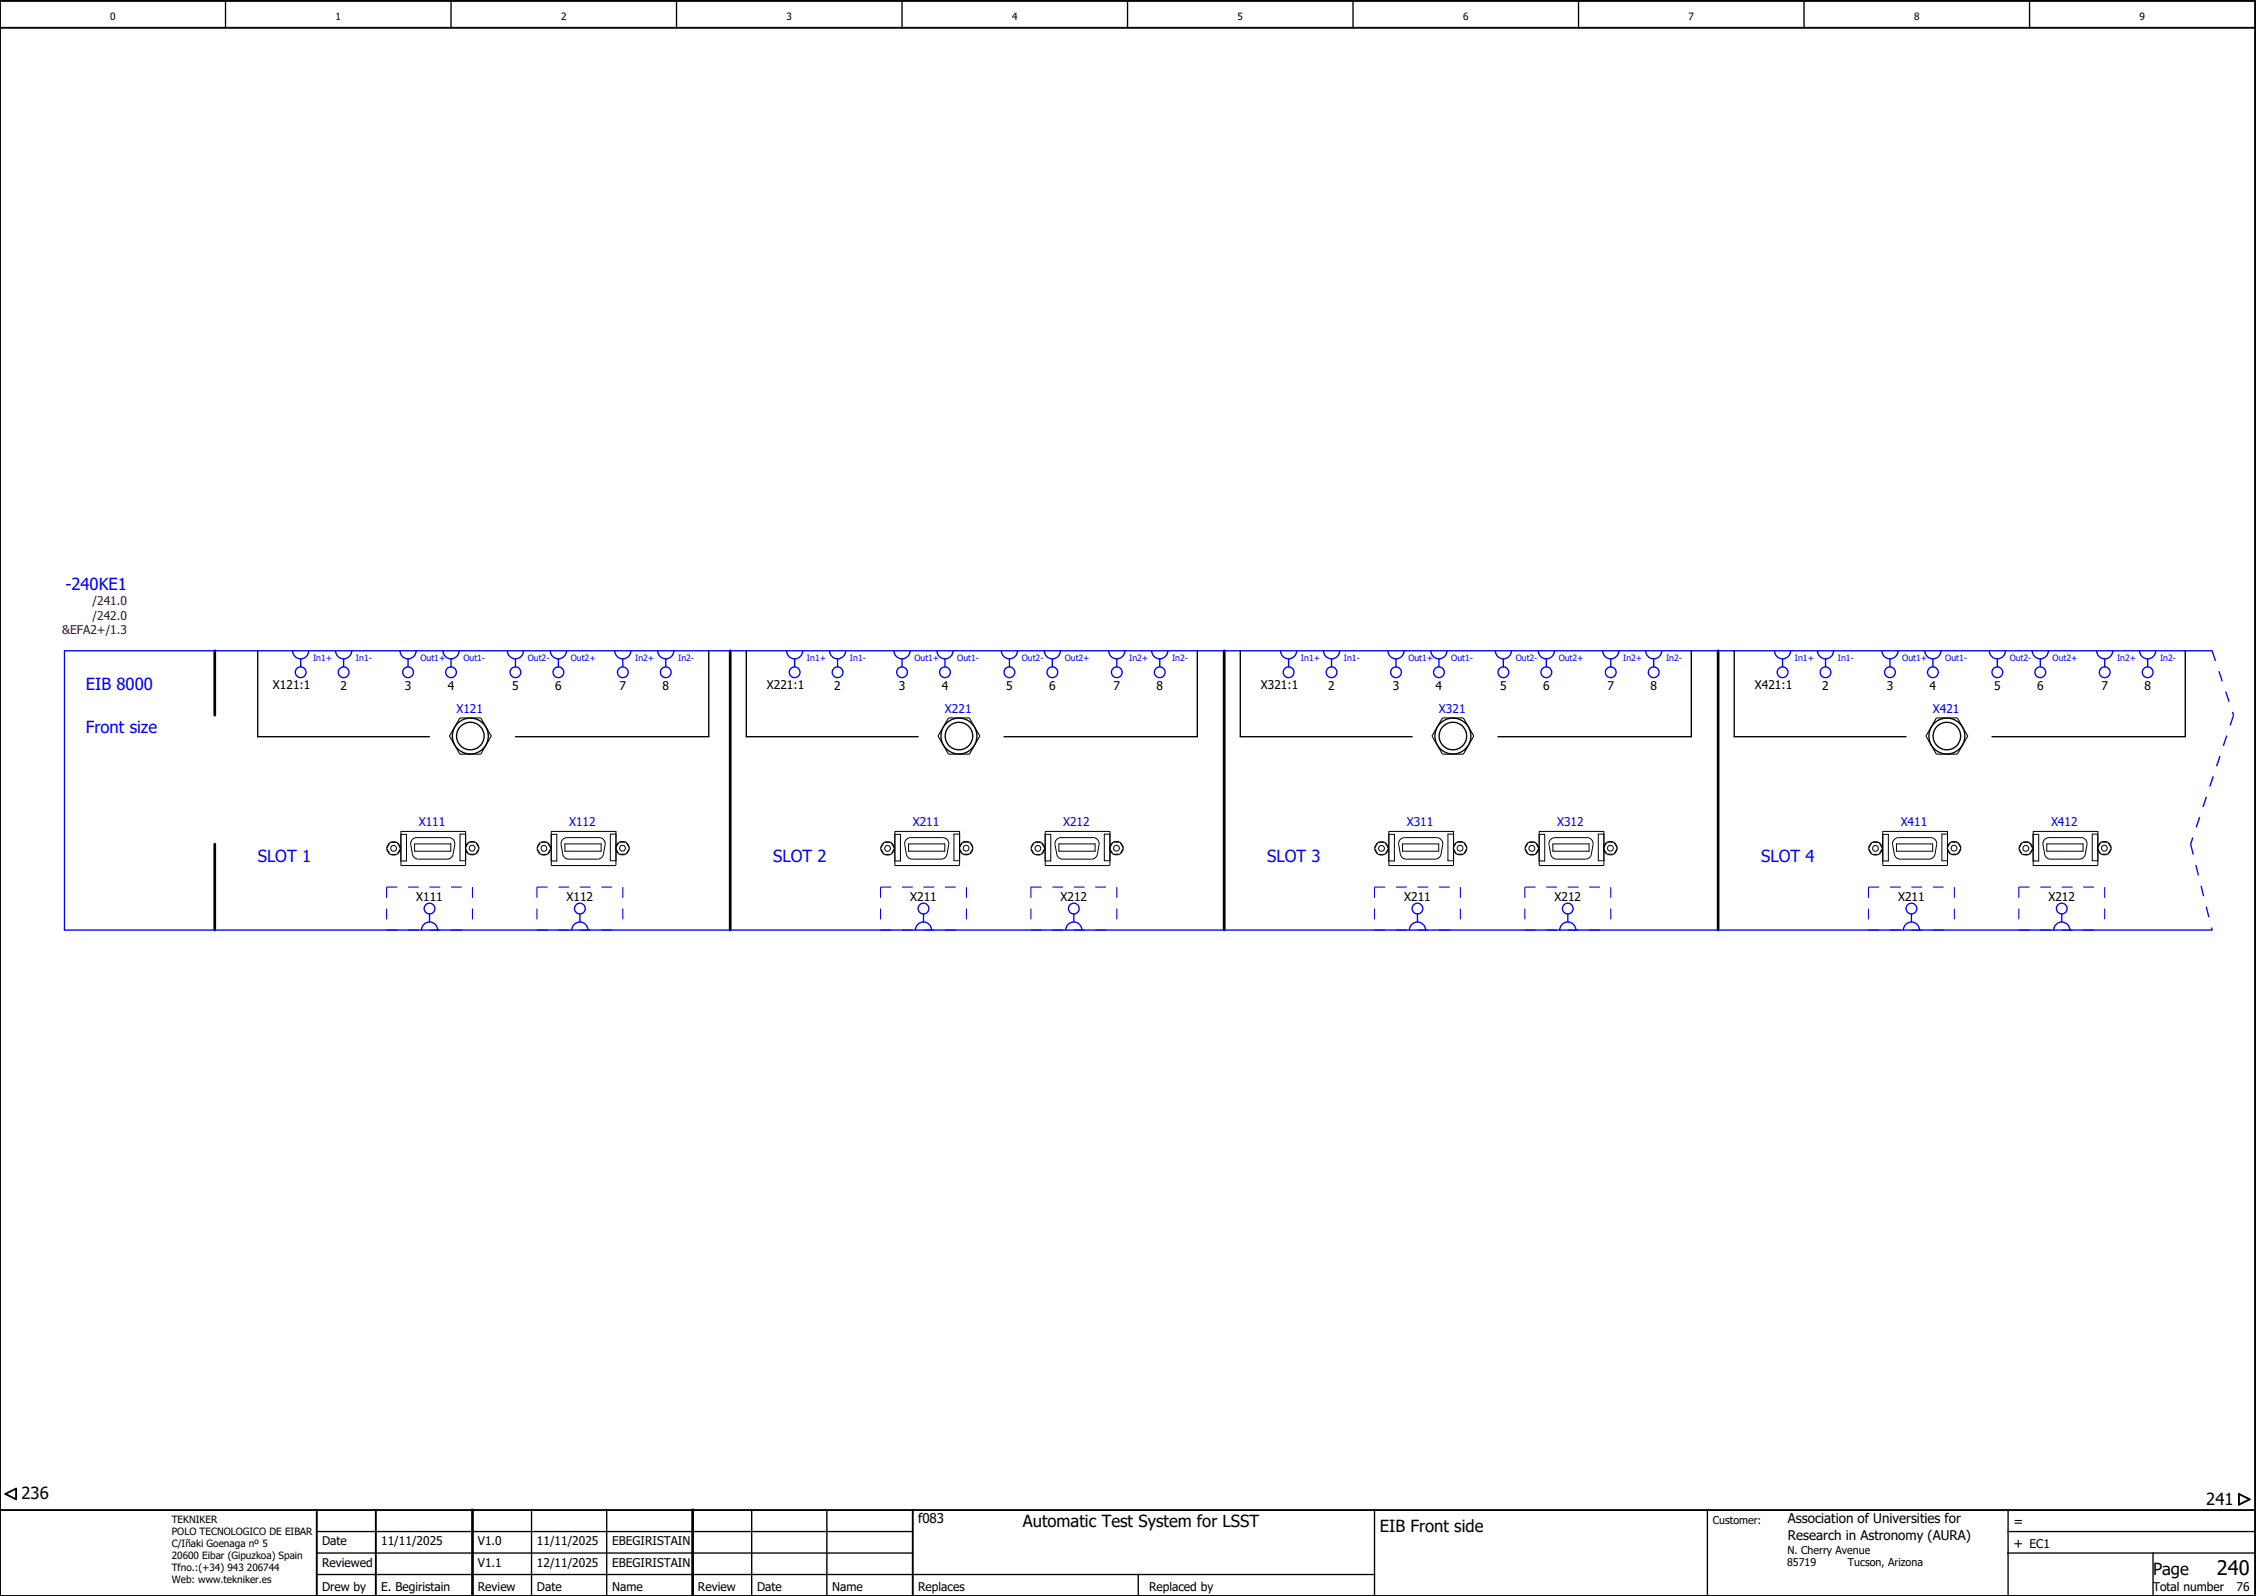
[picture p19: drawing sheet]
<svg xmlns="http://www.w3.org/2000/svg" width="420mm" height="297mm" viewBox="0 0 420 297" stroke-linecap="round" stroke-linejoin="round" font-family="sans-serif">
<defs><g id="words">
<text font-size="3.7" x="412.9" y="293.2">240</text>
<g font-size="3.1" fill="#00f">
<text x="12.2" y="109.8">-240KE1</text>
<text x="16" y="128.5">EIB 8000</text>
<text x="16" y="136.5">Front size</text>
<text x="48" y="160.5">SLOT 1</text>
<text x="144" y="160.5">SLOT 2</text>
<text x="236" y="160.5">SLOT 3</text>
<text x="328" y="160.5">SLOT 4</text>
</g>
<g font-size="3.1">
<text x="4" y="279.2">236</text>
<text x="410.9" y="280.2">241</text>
<text x="190.5" y="284.3">Automatic Test System for LSST</text>
<text x="257" y="285.2">EIB Front side</text>
<text x="401" y="293.2">Page</text>
</g>
<g font-size="2.5">
<text x="171" y="283.7">f083</text>
<text x="333" y="283.7">Association of Universities for</text>
<text x="333" y="286.7">Research in Astronomy (AURA)</text>
<text x="375" y="284.2">=</text>
<text x="375" y="288.2">+ EC1</text>
</g>
<g font-size="2.2" fill="#800000">
<text x="17.2" y="112.7">/241.0</text>
<text x="11.6" y="118.1">&amp;EFA2+/1.3</text>
<text x="17.2" y="115.4">/242.0</text>
</g>
<g font-size="2.2">
<text x="50.8" y="128.2">X121:1</text>
<text x="63.4" y="128.4">2</text>
<text x="75.4" y="128.4">3</text>
<text x="83.4" y="128.4">4</text>
<text x="95.4" y="128.4">5</text>
<text x="103.4" y="128.4">6</text>
<text x="115.4" y="128.4">7</text>
<text x="123.4" y="128.4">8</text>
<text x="142.8" y="128.2">X221:1</text>
<text x="155.4" y="128.4">2</text>
<text x="167.4" y="128.4">3</text>
<text x="175.4" y="128.4">4</text>
<text x="187.4" y="128.4">5</text>
<text x="195.4" y="128.4">6</text>
<text x="207.4" y="128.4">7</text>
<text x="215.4" y="128.4">8</text>
<text x="234.8" y="128.2">X321:1</text>
<text x="247.4" y="128.4">2</text>
<text x="259.4" y="128.4">3</text>
<text x="267.4" y="128.4">4</text>
<text x="279.4" y="128.4">5</text>
<text x="287.4" y="128.4">6</text>
<text x="299.4" y="128.4">7</text>
<text x="307.4" y="128.4">8</text>
<text x="326.8" y="128.2">X421:1</text>
<text x="339.4" y="128.4">2</text>
<text x="351.4" y="128.4">3</text>
<text x="359.4" y="128.4">4</text>
<text x="371.4" y="128.4">5</text>
<text x="379.4" y="128.4">6</text>
<text x="391.4" y="128.4">7</text>
<text x="399.4" y="128.4">8</text>
<text x="77.5" y="167.7">X111</text>
<text x="105.5" y="167.7">X112</text>
<text x="169.5" y="167.7">X211</text>
<text x="197.5" y="167.7">X212</text>
<text x="261.5" y="167.7">X211</text>
<text x="289.5" y="167.7">X212</text>
<text x="353.5" y="167.7">X211</text>
<text x="381.5" y="167.7">X212</text>
<text x="60" y="287.7">Date</text>
<text x="71" y="287.7">11/11/2025</text>
<text x="89" y="287.7">V1.0</text>
<text x="100" y="287.7">11/11/2025</text>
<text x="114" y="287.7">EBEGIRISTAIN</text>
<text x="60" y="291.7">Reviewed</text>
<text x="89" y="291.7">V1.1</text>
<text x="100" y="291.7">12/11/2025</text>
<text x="114" y="291.7">EBEGIRISTAIN</text>
<text x="60" y="296.2">Drew by</text>
<text x="71" y="296.2">E. Begiristain</text>
<text x="89" y="296.2">Review</text>
<text x="100" y="296.2">Date</text>
<text x="114" y="296.2">Name</text>
<text x="130" y="296.2">Review</text>
<text x="141" y="296.2">Date</text>
<text x="155" y="296.2">Name</text>
<text x="171" y="296.2">Replaces</text>
<text x="214" y="296.2">Replaced by</text>
<text x="401" y="296.2">Total number</text>
<text x="416.6" y="296.2">76</text>
</g>
<g font-size="2.2" fill="#00f">
<text x="85" y="132.7">X121</text>
<text x="176" y="132.7">X221</text>
<text x="268" y="132.7">X321</text>
<text x="360" y="132.7">X421</text>
<text x="78" y="153.7">X111</text>
<text x="106" y="153.7">X112</text>
<text x="170" y="153.7">X211</text>
<text x="198" y="153.7">X212</text>
<text x="262" y="153.7">X311</text>
<text x="290" y="153.7">X312</text>
<text x="354" y="153.7">X411</text>
<text x="382" y="153.7">X412</text>
</g>
<g font-size="2">
<text x="319" y="283.8">Customer:</text>
<text x="332.8" y="291.6">85719</text>
<text x="332.9" y="289.3">N. Cherry Avenue</text>
<text x="344.2" y="291.6">Tucson, Arizona</text>
</g>
<g font-size="1.9">
<text x="20.5" y="3.8">0</text>
<text x="62.5" y="3.8">1</text>
<text x="104.5" y="3.8">2</text>
<text x="146.5" y="3.8">3</text>
<text x="188.5" y="3.8">4</text>
<text x="230.5" y="3.8">5</text>
<text x="272.5" y="3.8">6</text>
<text x="314.5" y="3.8">7</text>
<text x="356.5" y="3.8">8</text>
<text x="398.5" y="3.8">9</text>
<text x="32" y="283.5">TEKNIKER</text>
<text x="32" y="285.8">POLO TECNOLOGICO DE EIBAR</text>
<text x="32" y="288">C/Iñaki Goenaga nº 5</text>
<text x="32" y="290.3">20600 Eibar (Gipuzkoa) Spain</text>
<text x="32" y="292.5">Tfno.:(+34) 943 206744</text>
<text x="32" y="294.8">Web: www.tekniker.es</text>
</g>
<g font-size="1.6" fill="#00f">
<text x="58.3" y="123.1">In1+</text>
<text x="66.3" y="123.1">In1-</text>
<text x="78.3" y="123.1">Out1+</text>
<text x="86.3" y="123.1">Out1-</text>
<text x="98.3" y="123.1">Out2-</text>
<text x="106.3" y="123.1">Out2+</text>
<text x="118.3" y="123.1">In2+</text>
<text x="126.3" y="123.1">In2-</text>
<text x="150.3" y="123.1">In1+</text>
<text x="158.3" y="123.1">In1-</text>
<text x="170.3" y="123.1">Out1+</text>
<text x="178.3" y="123.1">Out1-</text>
<text x="190.3" y="123.1">Out2-</text>
<text x="198.3" y="123.1">Out2+</text>
<text x="210.3" y="123.1">In2+</text>
<text x="218.3" y="123.1">In2-</text>
<text x="242.3" y="123.1">In1+</text>
<text x="250.3" y="123.1">In1-</text>
<text x="262.3" y="123.1">Out1+</text>
<text x="270.3" y="123.1">Out1-</text>
<text x="282.3" y="123.1">Out2-</text>
<text x="290.3" y="123.1">Out2+</text>
<text x="302.3" y="123.1">In2+</text>
<text x="310.3" y="123.1">In2-</text>
<text x="334.3" y="123.1">In1+</text>
<text x="342.3" y="123.1">In1-</text>
<text x="354.3" y="123.1">Out1+</text>
<text x="362.3" y="123.1">Out1-</text>
<text x="374.3" y="123.1">Out2-</text>
<text x="382.3" y="123.1">Out2+</text>
<text x="394.3" y="123.1">In2+</text>
<text x="402.3" y="123.1">In2-</text>
</g>
</g></defs>
<g fill="none" stroke="#000" stroke-width=".25">
<path d="M42 .2v5M84 .2v5M126 .2v5M168 .2v5M210 .2v5M252 .2v5M294 .2v5M336 .2v5M378 .2v5M48 121.2v16h32M132 121.2v16h-36M139 121.2v16h32"/>
<path d="M223 121.2v16h-36M231 121.2v16h32M315 121.2v16h-36M323 121.2v16h32M407 121.2v16h-36M59 289.2h111M59 285.2h111M59 293.2h197M99 281.2v16M113 281.2v16M140 281.2v16M154 281.2v16"/>
<path d="M212 293.2v4M256 281.2v16M318 281.2v16M374 289.2h46M374 285.2h46M374 281.2v16M401 289.2v8"/>
<circle cx="87.6" cy="137.1" r="3.3"/>
<circle cx="87.6" cy="137.1" r="2.56"/>
<circle cx="178.6" cy="137.1" r="3.3"/>
<circle cx="178.6" cy="137.1" r="2.56"/>
<circle cx="270.6" cy="137.1" r="2.56"/>
<circle cx="270.6" cy="137.1" r="3.3"/>
<circle cx="362.6" cy="137.1" r="3.3"/>
<circle cx="362.6" cy="137.1" r="2.56"/>
</g>
<path d="M0 5.2h420M0 .2h420v297h-420zM1 278.2l2-1v2zM417 278.2l2 1-2 1zM0 281.2h420M59 281.2v16M70 281.2v16M170 281.2v16" fill="none" stroke="#000" stroke-width=".35"/>
<path d="M40 121.2v12M136 121.2v52M228 121.2v52M320 121.2v52M40 157.2v16M88 281.2v16M129 281.2v16" fill="none" stroke="#000" stroke-width=".5"/>
<g fill="none" stroke="#00f" stroke-width=".2" stroke-dasharray="2 2" stroke-linecap="butt">
<path d="M72 173.2h16M72 165.2h16M72 165.2v8M88 165.2v8M100 173.2h16M100 165.2h16M100 165.2v8M116 165.2v8M164 173.2h16M164 165.2h16M164 165.2v8M180 165.2v8"/>
<path d="M192 173.2h16M192 165.2h16M192 165.2v8M208 165.2v8M256 173.2h16M256 165.2h16M256 165.2v8M272 165.2v8M284 173.2h16M284 165.2h16M284 165.2v8M300 165.2v8"/>
<path d="M348 173.2h16M348 165.2h16M348 165.2v8M364 165.2v8M376 173.2h16M376 165.2h16M376 165.2v8M392 165.2v8"/>
</g>
<g fill="none" stroke="#00f" stroke-width=".25">
<path d="M54.5 121.2a1.5 1.5 0 0 0 1.5 1.5 1.5 1.5 0 0 0 1.5-1.5M56 122.7v1.5M62.5 121.2a1.5 1.5 0 0 0 1.5 1.5 1.5 1.5 0 0 0 1.5-1.5M64 122.7v1.5M74.5 121.2a1.5 1.5 0 0 0 1.5 1.5 1.5 1.5 0 0 0 1.5-1.5M76 122.7v1.5M82.5 121.2a1.5 1.5 0 0 0 1.5 1.5 1.5 1.5 0 0 0 1.5-1.5M84 122.7v1.5M94.5 121.2a1.5 1.5 0 0 0 1.5 1.5 1.5 1.5 0 0 0 1.5-1.5M96 122.7v1.5M102.5 121.2a1.5 1.5 0 0 0 1.5 1.5 1.5 1.5 0 0 0 1.5-1.5M104 122.7v1.5"/>
<path d="M114.5 121.2a1.5 1.5 0 0 0 1.5 1.5 1.5 1.5 0 0 0 1.5-1.5M116 122.7v1.5M122.5 121.2a1.5 1.5 0 0 0 1.5 1.5 1.5 1.5 0 0 0 1.5-1.5M124 122.7v1.5M146.5 121.2a1.5 1.5 0 0 0 1.5 1.5 1.5 1.5 0 0 0 1.5-1.5M148 122.7v1.5M154.5 121.2a1.5 1.5 0 0 0 1.5 1.5 1.5 1.5 0 0 0 1.5-1.5M156 122.7v1.5M166.5 121.2a1.5 1.5 0 0 0 1.5 1.5 1.5 1.5 0 0 0 1.5-1.5M168 122.7v1.5M174.5 121.2a1.5 1.5 0 0 0 1.5 1.5 1.5 1.5 0 0 0 1.5-1.5M176 122.7v1.5"/>
<path d="M186.5 121.2a1.5 1.5 0 0 0 1.5 1.5 1.5 1.5 0 0 0 1.5-1.5M188 122.7v1.5M194.5 121.2a1.5 1.5 0 0 0 1.5 1.5 1.5 1.5 0 0 0 1.5-1.5M196 122.7v1.5M206.5 121.2a1.5 1.5 0 0 0 1.5 1.5 1.5 1.5 0 0 0 1.5-1.5M208 122.7v1.5M214.5 121.2a1.5 1.5 0 0 0 1.5 1.5 1.5 1.5 0 0 0 1.5-1.5M216 122.7v1.5M238.5 121.2a1.5 1.5 0 0 0 1.5 1.5 1.5 1.5 0 0 0 1.5-1.5M240 122.7v1.5M246.5 121.2a1.5 1.5 0 0 0 1.5 1.5 1.5 1.5 0 0 0 1.5-1.5M248 122.7v1.5"/>
<path d="M258.5 121.2a1.5 1.5 0 0 0 1.5 1.5 1.5 1.5 0 0 0 1.5-1.5M260 122.7v1.5M266.5 121.2a1.5 1.5 0 0 0 1.5 1.5 1.5 1.5 0 0 0 1.5-1.5M268 122.7v1.5M278.5 121.2a1.5 1.5 0 0 0 1.5 1.5 1.5 1.5 0 0 0 1.5-1.5M280 122.7v1.5M286.5 121.2a1.5 1.5 0 0 0 1.5 1.5 1.5 1.5 0 0 0 1.5-1.5M288 122.7v1.5M298.5 121.2a1.5 1.5 0 0 0 1.5 1.5 1.5 1.5 0 0 0 1.5-1.5M300 122.7v1.5M306.5 121.2a1.5 1.5 0 0 0 1.5 1.5 1.5 1.5 0 0 0 1.5-1.5M308 122.7v1.5"/>
<path d="M330.5 121.2a1.5 1.5 0 0 0 1.5 1.5 1.5 1.5 0 0 0 1.5-1.5M332 122.7v1.5M338.5 121.2a1.5 1.5 0 0 0 1.5 1.5 1.5 1.5 0 0 0 1.5-1.5M340 122.7v1.5M350.5 121.2a1.5 1.5 0 0 0 1.5 1.5 1.5 1.5 0 0 0 1.5-1.5M352 122.7v1.5M358.5 121.2a1.5 1.5 0 0 0 1.5 1.5 1.5 1.5 0 0 0 1.5-1.5M360 122.7v1.5M370.5 121.2a1.5 1.5 0 0 0 1.5 1.5 1.5 1.5 0 0 0 1.5-1.5M372 122.7v1.5M378.5 121.2a1.5 1.5 0 0 0 1.5 1.5 1.5 1.5 0 0 0 1.5-1.5M380 122.7v1.5"/>
<path d="M390.5 121.2a1.5 1.5 0 0 0 1.5 1.5 1.5 1.5 0 0 0 1.5-1.5M392 122.7v1.5M398.5 121.2a1.5 1.5 0 0 0 1.5 1.5 1.5 1.5 0 0 0 1.5-1.5M400 122.7v1.5M412 121.2h-400v52h400M78.5 173.2a1.5 1.5 0 0 1 1.5-1.5 1.5 1.5 0 0 1 1.5 1.5M80 170.2v1.5M106.5 173.2a1.5 1.5 0 0 1 1.5-1.5 1.5 1.5 0 0 1 1.5 1.5M108 170.2v1.5M170.5 173.2a1.5 1.5 0 0 1 1.5-1.5 1.5 1.5 0 0 1 1.5 1.5M172 170.2v1.5M198.5 173.2a1.5 1.5 0 0 1 1.5-1.5 1.5 1.5 0 0 1 1.5 1.5"/>
<path d="M200 170.2v1.5M262.5 173.2a1.5 1.5 0 0 1 1.5-1.5 1.5 1.5 0 0 1 1.5 1.5M264 170.2v1.5M290.5 173.2a1.5 1.5 0 0 1 1.5-1.5 1.5 1.5 0 0 1 1.5 1.5M292 170.2v1.5M354.5 173.2a1.5 1.5 0 0 1 1.5-1.5 1.5 1.5 0 0 1 1.5 1.5M356 170.2v1.5M382.5 173.2a1.5 1.5 0 0 1 1.5-1.5 1.5 1.5 0 0 1 1.5 1.5M384 170.2v1.5"/>
<circle cx="56" cy="125.2" r="1"/>
<circle cx="64" cy="125.2" r="1"/>
<circle cx="76" cy="125.2" r="1"/>
<circle cx="84" cy="125.2" r="1"/>
<circle cx="96" cy="125.2" r="1"/>
<circle cx="104" cy="125.2" r="1"/>
<circle cx="116" cy="125.2" r="1"/>
<circle cx="124" cy="125.2" r="1"/>
<circle cx="148" cy="125.2" r="1"/>
<circle cx="156" cy="125.2" r="1"/>
<circle cx="168" cy="125.2" r="1"/>
<circle cx="176" cy="125.2" r="1"/>
<circle cx="188" cy="125.2" r="1"/>
<circle cx="196" cy="125.2" r="1"/>
<circle cx="208" cy="125.2" r="1"/>
<circle cx="216" cy="125.2" r="1"/>
<circle cx="240" cy="125.2" r="1"/>
<circle cx="248" cy="125.2" r="1"/>
<circle cx="260" cy="125.2" r="1"/>
<circle cx="268" cy="125.2" r="1"/>
<circle cx="280" cy="125.2" r="1"/>
<circle cx="288" cy="125.2" r="1"/>
<circle cx="300" cy="125.2" r="1"/>
<circle cx="308" cy="125.2" r="1"/>
<circle cx="332" cy="125.2" r="1"/>
<circle cx="340" cy="125.2" r="1"/>
<circle cx="352" cy="125.2" r="1"/>
<circle cx="360" cy="125.2" r="1"/>
<circle cx="372" cy="125.2" r="1"/>
<circle cx="380" cy="125.2" r="1"/>
<circle cx="392" cy="125.2" r="1"/>
<circle cx="400" cy="125.2" r="1"/>
<circle cx="80" cy="169.2" r="1"/>
<circle cx="108" cy="169.2" r="1"/>
<circle cx="172" cy="169.2" r="1"/>
<circle cx="200" cy="169.2" r="1"/>
<circle cx="264" cy="169.2" r="1"/>
<circle cx="292" cy="169.2" r="1"/>
<circle cx="356" cy="169.2" r="1"/>
<circle cx="384" cy="169.2" r="1"/>
</g>
<path d="M412 121.2l4 12M416 133.2l-8 24M408 157.2l4 16" fill="none" stroke="#00f" stroke-width=".25" stroke-dasharray="2 2" stroke-linecap="butt"/>
<g fill="none" stroke="#000" stroke-width=".19">
<path d="M72.1 158.1l.1 .5 .4 .4M72.6 156.9l-.4 .4-.1 .6M72.7 156.8h1.3l.6 1.2-.6 1.1h-1.3l-.7-1.1zM72.8 156.8l.5-.1 .5 .1M72.8 159.1l.5 .1 .5-.1M74 156.9l.4 .4 .2 .6M74.6 158.1l-.2 .5-.4 .4M74.7 154.8h12M74.7 155.4h1v4.9h-1zM74.7 154.8v6.4M76.9 156.2l.7-.2h6.1a1.12 1.12 0 0 1 1 1.3l-.3 1.7a1.13 1.13 0 0 1-1.1 1h-5.4a1.13 1.13 0 0 1-1.1-1l-.3-1.8a1.12 1.12 0 0 1 .4-1zM77.2 157.1h6.8v1.4h-6.8z"/>
<path d="M86.7 158l.2 .6 .3 .4M86.7 154.7v6.4M86.7 155.3h-1v5h1M87.2 156.9l-.3 .4-.2 .5M87.3 156.8h1.3l.6 1.1-.6 1.2h-1.3l-.7-1.2zM87.4 156.8l.5-.1 .6 .1M87.4 159.1l.5 .1 .6-.1M88.6 156.9l.4 .4 .2 .5M89.2 158l-.2 .6-.4 .4M100.1 158.1l.1 .5 .4 .4M100.6 156.9l-.4 .4-.1 .6M100.7 156.8h1.3l.6 1.2-.6 1.1h-1.3l-.7-1.1z"/>
<path d="M100.8 156.8l.5-.1 .5 .1M100.8 159.1l.5 .1 .5-.1M102 156.9l.4 .4 .2 .6M102.6 158.1l-.2 .5-.4 .4M102.7 154.8h12M102.7 155.4h1v4.9h-1M104.9 156.2l.7-.2h6.1a1.12 1.12 0 0 1 1 1.3l-.3 1.7a1.12 1.12 0 0 1-1.1 1h-5.4a1.13 1.13 0 0 1-1.1-1l-.3-1.8a1.12 1.12 0 0 1 .4-1zM105.2 157.1h6.8v1.4h-6.8zM114.7 158l.2 .6 .3 .4M114.7 154.7v6.5h-12v-6.4M114.7 155.3h-1v5h1M115.2 156.9l-.3 .4-.2 .5"/>
<path d="M115.3 156.8h1.3l.6 1.1-.6 1.2h-1.3l-.7-1.2zM115.4 156.8l.5-.1 .6 .1M115.4 159.1l.5 .1 .6-.1M116.6 156.9l.4 .4 .2 .5M117.2 158l-.2 .6-.4 .4M164.1 158.1l.1 .5 .4 .4M164.6 156.9l-.4 .4-.1 .6M164.7 156.8h1.3l.6 1.2-.6 1.1h-1.3l-.7-1.1zM164.8 156.8l.5-.1 .5 .1M164.8 159.1l.5 .1 .5-.1M166 156.9l.4 .4 .2 .6M166.6 158.1l-.2 .5-.4 .4"/>
<path d="M166.7 154.8h12M166.7 155.4h1v4.9h-1zM166.7 154.8v6.4M168.9 156.2l.7-.2h6.1a1.12 1.12 0 0 1 1 1.3l-.3 1.7a1.12 1.12 0 0 1-1.1 1h-5.4a1.12 1.12 0 0 1-1.1-1l-.3-1.8a1.12 1.12 0 0 1 .4-1zM169.2 157.1h6.8v1.4h-6.8zM178.7 158l.2 .6 .3 .4M178.7 154.7v6.5h-12M178.7 155.3h-1v5h1M179.2 156.9l-.3 .4-.2 .5M179.3 156.8h1.3l.6 1.1-.6 1.2h-1.3l-.7-1.2zM179.4 156.8l.5-.1 .6 .1M179.4 159.1l.5 .1 .6-.1"/>
<path d="M180.6 156.9l.4 .4 .2 .5M181.2 158l-.2 .6-.4 .4M192.1 158.1l.1 .5 .4 .4M192.6 156.9l-.4 .4-.1 .6M192.7 156.8h1.3l.6 1.2-.6 1.1h-1.3l-.7-1.1zM192.8 156.8l.5-.1 .5 .1M192.8 159.1l.5 .1 .5-.1M194 156.9l.4 .4 .2 .6M194.6 158.1l-.2 .5-.4 .4M194.7 154.8h12M194.7 155.4h1v4.9h-1M196.9 156.2l.7-.2h6.1a1.12 1.12 0 0 1 1 1.3l-.3 1.7a1.13 1.13 0 0 1-1.1 1h-5.4a1.12 1.12 0 0 1-1.1-1l-.3-1.8a1.12 1.12 0 0 1 .4-1z"/>
<path d="M197.2 157.1h6.8v1.4h-6.8zM206.7 158l.2 .6 .3 .4M206.7 154.7v6.5h-12v-6.4M206.7 155.3h-1v5h1M207.2 156.9l-.3 .4-.2 .5M207.3 156.8h1.3l.6 1.1-.6 1.2h-1.3l-.7-1.2zM207.4 156.8l.5-.1 .6 .1M207.4 159.1l.5 .1 .6-.1M208.6 156.9l.4 .4 .2 .5M209.2 158l-.2 .6-.4 .4M256.1 158.1l.1 .5 .4 .4M256.6 156.9l-.4 .4-.1 .6"/>
<path d="M256.7 156.8h1.3l.6 1.2-.6 1.1h-1.3l-.7-1.1zM256.8 156.8l.5-.1 .5 .1M256.8 159.1l.5 .1 .5-.1M258 156.9l.4 .4 .2 .6M258.6 158.1l-.2 .5-.4 .4M258.7 154.8h12M258.7 155.4h1v4.9h-1M260.7 156.4l.6-.4h.3h6.1a1.13 1.13 0 0 1 1 1.3l-.3 1.7a1.13 1.13 0 0 1-1.1 1h-5.4a1.13 1.13 0 0 1-1.1-1l-.3-1.9zM261.2 157.1h6.8v1.4h-6.8zM270.7 158l.2 .6 .3 .4M270.7 154.7v6.5h-12v-6.4M270.7 155.3h-1v5h1"/>
<path d="M271.2 156.9l-.3 .4-.2 .5M271.3 156.8h1.3l.6 1.1-.6 1.2h-1.3l-.7-1.2zM271.4 156.8l.5-.1 .6 .1M271.4 159.1l.5 .1 .6-.1M272.6 156.9l.4 .4 .2 .5M273.2 158l-.2 .6-.4 .4M284.1 158.1l.1 .5 .4 .4M284.6 156.9l-.4 .4-.1 .6M284.7 156.8h1.3l.6 1.2-.6 1.1h-1.3l-.7-1.1zM284.8 156.8l.5-.1 .5 .1M284.8 159.1l.5 .1 .5-.1M286 156.9l.4 .4 .2 .6"/>
<path d="M286.6 158.1l-.2 .5-.4 .4M286.7 154.8h12M286.7 155.4h1v4.9h-1zM286.7 154.8v6.4M288.7 156.4l.6-.4h.3h6.1a1.13 1.13 0 0 1 1 1.3l-.3 1.7a1.13 1.13 0 0 1-1.1 1h-5.4a1.13 1.13 0 0 1-1.1-1l-.3-1.9zM289.2 157.1h6.8v1.4h-6.8zM298.7 158l.2 .6 .3 .4M298.7 154.7v6.4M298.7 155.3h-1v5h1M299.2 156.9l-.3 .4-.2 .5M299.3 156.8h1.3l.6 1.1-.6 1.2h-1.3l-.7-1.2zM299.4 156.8l.5-.1 .6 .1"/>
<path d="M299.4 159.1l.5 .1 .6-.1M300.6 156.9l.4 .4 .2 .5M301.2 158l-.2 .6-.4 .4M348.1 158.1l.1 .5 .4 .4M348.6 156.9l-.4 .4-.1 .6M348.7 156.8h1.3l.6 1.2-.6 1.1h-1.3l-.7-1.1zM348.8 156.8l.5-.1 .5 .1M348.8 159.1l.5 .1 .5-.1M350 156.9l.4 .4 .2 .6M350.6 158.1l-.2 .5-.4 .4M350.7 154.8h12M350.7 155.4h1v4.9h-1"/>
<path d="M352.9 156.2l.7-.2h6.1a1.12 1.12 0 0 1 1 1.3l-.3 1.7a1.12 1.12 0 0 1-1.1 1h-5.4a1.12 1.12 0 0 1-1.1-1l-.3-1.8a1.12 1.12 0 0 1 .4-1zM353.2 157.1h6.8v1.4h-6.8zM362.7 158l.2 .6 .3 .4M362.7 154.7v6.5h-12v-6.4M362.7 155.3h-1v5h1M363.2 156.9l-.3 .4-.2 .5M363.3 156.8h1.3l.6 1.1-.6 1.2h-1.3l-.7-1.2zM363.4 156.8l.5-.1 .6 .1M363.4 159.1l.5 .1 .6-.1M364.6 156.9l.4 .4 .2 .5M365.2 158l-.2 .6-.4 .4M376.1 158.1l.1 .5 .4 .4"/>
<path d="M376.6 156.9l-.4 .4-.1 .6M376.7 156.8h1.3l.6 1.2-.6 1.1h-1.3l-.7-1.1zM376.8 156.8l.5-.1 .5 .1M376.8 159.1l.5 .1 .5-.1M378 156.9l.4 .4 .2 .6M378.6 158.1l-.2 .5-.4 .4M378.7 154.8h12M378.7 155.4h1v4.9h-1zM378.7 154.8v6.4M380.7 156.4l.6-.4h.3h6.1a1.12 1.12 0 0 1 1 1.3l-.3 1.7a1.12 1.12 0 0 1-1.1 1h-5.4a1.12 1.12 0 0 1-1.1-1l-.3-1.9zM381.2 157.1h6.8v1.4h-6.8zM390.7 158l.2 .6 .3 .4"/>
<path d="M390.7 154.7v6.5h-12M390.7 155.3h-1v5h1M391.2 156.9l-.3 .4-.2 .5M391.3 156.8h1.3l.6 1.1-.6 1.2h-1.3l-.7-1.2zM391.4 156.8l.5-.1 .6 .1M391.4 159.1l.5 .1 .6-.1M392.6 156.9l.4 .4 .2 .5M393.2 158l-.2 .6-.4 .4M74.7 161.2h12M286.7 161.2h12"/>
<circle cx="73.3" cy="158" r=".54"/>
<circle cx="87.9" cy="157.9" r=".54"/>
<circle cx="101.3" cy="158" r=".54"/>
<circle cx="115.9" cy="157.9" r=".54"/>
<circle cx="165.3" cy="158" r=".54"/>
<circle cx="179.9" cy="157.9" r=".54"/>
<circle cx="193.3" cy="158" r=".54"/>
<circle cx="207.9" cy="157.9" r=".54"/>
<circle cx="257.3" cy="158" r=".54"/>
<circle cx="271.9" cy="157.9" r=".54"/>
<circle cx="285.3" cy="158" r=".54"/>
<circle cx="299.9" cy="157.9" r=".54"/>
<circle cx="349.3" cy="158" r=".54"/>
<circle cx="363.9" cy="157.9" r=".54"/>
<circle cx="377.3" cy="158" r=".54"/>
<circle cx="391.9" cy="157.9" r=".54"/>
</g>
<path d="M85.7 133.7h3.8l2 3.4-2 3.3h-3.8l-2-3.3zM176.7 133.7h3.8l2 3.4-2 3.3h-3.8l-2-3.3zM268.7 133.7h3.8l2 3.4-2 3.3h-3.8l-2-3.3zM360.7 133.7h3.8l2 3.4-2 3.3h-3.8l-2-3.3z" fill="none" stroke="#000" stroke-width=".2"/>
<use href="#words"/>
</svg>
